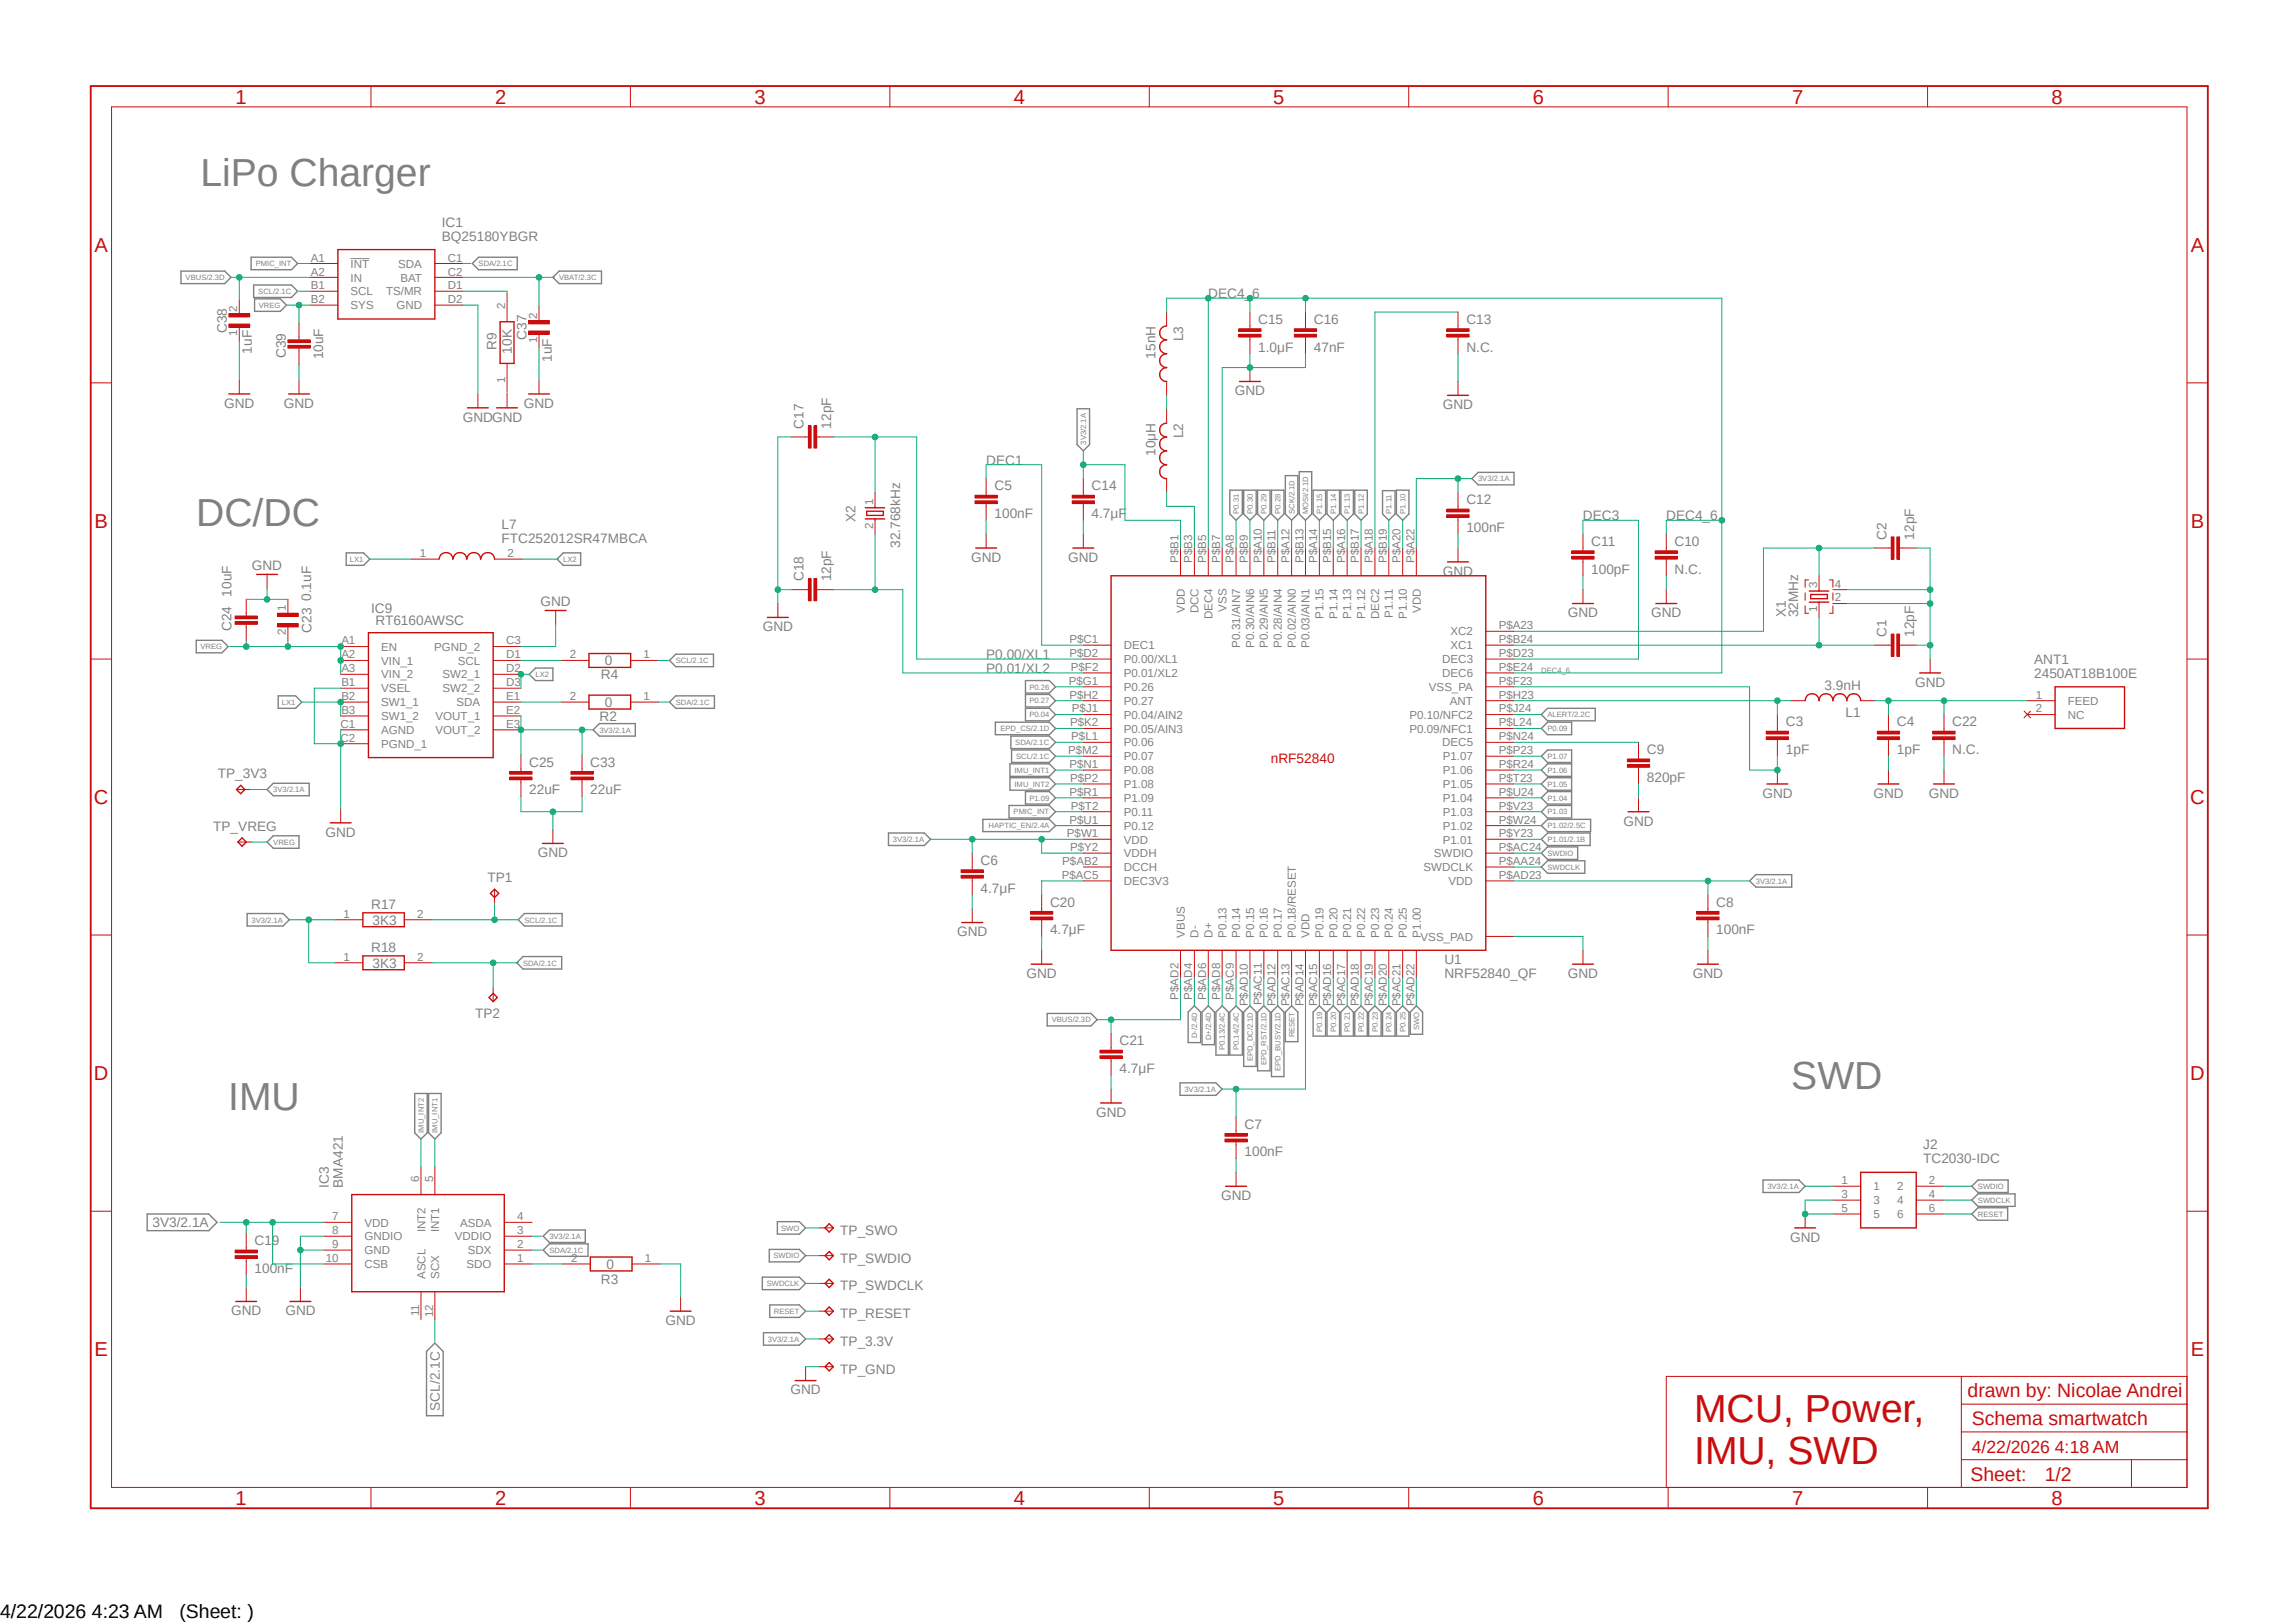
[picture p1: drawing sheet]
<svg xmlns="http://www.w3.org/2000/svg" width="420mm" height="297mm" viewBox="0 0 420 297" stroke-linecap="round" stroke-linejoin="round" font-family="sans-serif">
<defs><g id="words">
<g font-size="7.2" fill="#808080">
<text x="36.7" y="34">LiPo Charger</text>
<text x="35.9" y="96.2">DC/DC</text>
<text x="41.7" y="203.1">IMU</text>
<text x="327.7" y="199.3">SWD</text>
</g>
<g font-size="7.2" fill="#c90d0c">
<text x="309.9" y="260.3">MCU, Power,</text>
<text x="309.9" y="267.9">IMU, SWD</text>
</g>
<g font-size="3.7" fill="#c90d0c">
<text x="43.1" y="19">1</text>
<text x="90.6" y="19">2</text>
<text x="138" y="19">3</text>
<text x="185.5" y="19">4</text>
<text x="232.9" y="19">5</text>
<text x="280.4" y="19">6</text>
<text x="327.8" y="19">7</text>
<text x="375.3" y="19">8</text>
<text x="17.3" y="46.1">A</text>
<text x="400.7" y="46.1">A</text>
<text x="17.3" y="96.6">B</text>
<text x="400.7" y="96.6">B</text>
<text x="17.2" y="147.2">C</text>
<text x="400.6" y="147.2">C</text>
<text x="17.2" y="197.7">D</text>
<text x="400.6" y="197.7">D</text>
<text x="17.3" y="248.2">E</text>
<text x="400.7" y="248.2">E</text>
<text x="43.1" y="275.4">1</text>
<text x="90.6" y="275.4">2</text>
<text x="138" y="275.4">3</text>
<text x="185.5" y="275.4">4</text>
<text x="232.9" y="275.4">5</text>
<text x="280.4" y="275.4">6</text>
<text x="327.8" y="275.4">7</text>
<text x="375.3" y="275.4">8</text>
</g>
<g font-size="3.6" fill="#c90d0c">
<text x="359.9" y="255.7">drawn by: Nicolae Andrei</text>
<text x="360.7" y="260.8">Schema smartwatch</text>
<text x="360.4" y="271.1">Sheet:</text>
<text x="374" y="270.9">1/2</text>
</g>
<g font-size="3.6">
<text x="0" y="296">4/22/2026 4:23 AM</text>
<text x="32.8" y="296">(Sheet: )</text>
</g>
<text font-size="3.2" fill="#c90d0c" x="360.7" y="265.8">4/22/2026 4:18 AM</text>
<g font-size="2.5" fill="#808080">
<text x="80.8" y="41.5">IC1</text>
<text x="80.8" y="44">BQ25180YBGR</text>
<text x="221" y="54.6">DEC4_6</text>
<text x="230.2" y="59.3">C15</text>
<text x="240.3" y="59.3">C16</text>
<text x="268.2" y="59.3">C13</text>
<text x="41.5" y="60.9" transform="rotate(-90 41.5 60.9)">C38</text>
<text x="46.1" y="64.7" transform="rotate(-90 46.1 64.7)">1uF</text>
<text x="52.3" y="65.5" transform="rotate(-90 52.3 65.5)">C39</text>
<text x="59.1" y="65.7" transform="rotate(-90 59.1 65.7)">10uF</text>
<text x="90.8" y="64" transform="rotate(-90 90.8 64)">R9</text>
<text x="93.6" y="64.7" transform="rotate(-90 93.6 64.7)">10K</text>
<text x="96.3" y="62.2" transform="rotate(-90 96.3 62.2)">C37</text>
<text x="211.4" y="65.6" transform="rotate(-90 211.4 65.6)">15nH</text>
<text x="216.5" y="62.4" transform="rotate(-90 216.5 62.4)">L3</text>
<text x="230.2" y="64.3">1.0μF</text>
<text x="240.3" y="64.3">47nF</text>
<text x="268.2" y="64.3">N.C.</text>
<text x="100.9" y="66.3" transform="rotate(-90 100.9 66.3)">1uF</text>
<text x="41" y="74.6">GND</text>
<text x="51.9" y="74.6">GND</text>
<text x="84.7" y="77.2">GNDGND</text>
<text x="95.8" y="74.6">GND</text>
<text x="225.9" y="72.3">GND</text>
<text x="264" y="74.9">GND</text>
<text x="147" y="78.4" transform="rotate(-90 147 78.4)">C17</text>
<text x="152.1" y="78.4" transform="rotate(-90 152.1 78.4)">12pF</text>
<text x="211.4" y="83.4" transform="rotate(-90 211.4 83.4)">10μH</text>
<text x="216.5" y="80.2" transform="rotate(-90 216.5 80.2)">L2</text>
<text x="180.4" y="85">DEC1</text>
<text x="181.9" y="89.7">C5</text>
<text x="199.7" y="89.7">C14</text>
<text x="156.5" y="95.5" transform="rotate(-90 156.5 95.5)">X2</text>
<text x="181.9" y="94.8">100nF</text>
<text x="199.7" y="94.8">4.7μF</text>
<text x="268.2" y="92.3">C12</text>
<text x="289.6" y="95.2">DEC3</text>
<text x="304.8" y="95.2">DEC4_6</text>
<text x="91.7" y="99.4">FTC252012SR47MBCA</text>
<text x="91.7" y="96.9">L7</text>
<text x="164.6" y="100.3" transform="rotate(-90 164.6 100.3)">32.768kHz</text>
<text x="268.2" y="97.4">100nF</text>
<text x="291.1" y="99.9">C11</text>
<text x="306.3" y="99.9">C10</text>
<text x="345.1" y="98.8" transform="rotate(-90 345.1 98.8)">C2</text>
<text x="350.1" y="98.8" transform="rotate(-90 350.1 98.8)">12pF</text>
<text x="46.1" y="104.4">GND</text>
<text x="147" y="106.4" transform="rotate(-90 147 106.4)">C18</text>
<text x="152.1" y="106.4" transform="rotate(-90 152.1 106.4)">12pF</text>
<text x="177.6" y="102.8">GND</text>
<text x="195.4" y="102.8">GND</text>
<text x="264" y="105.4">GND</text>
<text x="291.1" y="105">100pF</text>
<text x="306.3" y="105">N.C.</text>
<text x="42.4" y="109.2" transform="rotate(-90 42.4 109.2)">10uF</text>
<text x="56.9" y="110" transform="rotate(-90 56.9 110)">0.1uF</text>
<text x="67.9" y="112.1">IC9</text>
<text x="98.8" y="111">GND</text>
<text x="286.8" y="113">GND</text>
<text x="302.1" y="113">GND</text>
<text x="326.6" y="113" transform="rotate(-90 326.6 113)">X1</text>
<text x="328.9" y="113" transform="rotate(-90 328.9 113)">32MHz</text>
<text x="42.4" y="115.5" transform="rotate(-90 42.4 115.5)">C24</text>
<text x="57" y="115.8" transform="rotate(-90 57 115.8)">C23</text>
<text x="68.7" y="114.4">RT6160AWSC</text>
<text x="139.5" y="115.5">GND</text>
<text x="345.1" y="116.5" transform="rotate(-90 345.1 116.5)">C1</text>
<text x="350.1" y="116.5" transform="rotate(-90 350.1 116.5)">12pF</text>
<text x="109.9" y="124.3">R4</text>
<text x="110.7" y="121.8">0</text>
<text x="180.4" y="123.1">P0.01/XL2</text>
<text x="180.4" y="120.6">P0.00/XL1</text>
<text x="350.3" y="125.7">GND</text>
<text x="372.1" y="124">2450AT18B100E</text>
<text x="372.1" y="121.5">ANT1</text>
<text x="109.6" y="131.9">R2</text>
<text x="110.7" y="129.4">0</text>
<text x="333.7" y="126.2">3.9nH</text>
<text x="337.6" y="131.3">L1</text>
<text x="326.6" y="132.9">C3</text>
<text x="347" y="132.9">C4</text>
<text x="357.1" y="132.9">C22</text>
<text x="39.8" y="142.5">TP_3V3</text>
<text x="96.8" y="140.3">C25</text>
<text x="108" y="140.3">C33</text>
<text x="301.2" y="143.1">820pF</text>
<text x="301.2" y="138">C9</text>
<text x="326.6" y="138">1pF</text>
<text x="347" y="138">1pF</text>
<text x="357.1" y="138">N.C.</text>
<text x="96.8" y="145.4">22uF</text>
<text x="108" y="145.4">22uF</text>
<text x="322.4" y="146">GND</text>
<text x="342.7" y="146">GND</text>
<text x="352.8" y="146">GND</text>
<text x="39" y="152.1">TP_VREG</text>
<text x="59.6" y="153.1">GND</text>
<text x="297" y="151.1">GND</text>
<text x="89.2" y="161.5">TP1</text>
<text x="98.4" y="156.9">GND</text>
<text x="179.4" y="158.3">C6</text>
<text x="67.9" y="166.4">R17</text>
<text x="179.4" y="163.4">4.7μF</text>
<text x="192.1" y="165.9">C20</text>
<text x="313.9" y="165.9">C8</text>
<text x="68.2" y="169.2">3K3</text>
<text x="175.1" y="171.4">GND</text>
<text x="192.1" y="171">4.7μF</text>
<text x="313.9" y="171">100nF</text>
<text x="67.9" y="174.3">R18</text>
<text x="68.2" y="177.1">3K3</text>
<text x="187.8" y="179">GND</text>
<text x="264.2" y="179">NRF52840_QF</text>
<text x="264.2" y="176.4">U1</text>
<text x="286.8" y="179">GND</text>
<text x="309.7" y="179">GND</text>
<text x="86.9" y="186.4">TP2</text>
<text x="204.8" y="191.3">C21</text>
<text x="204.8" y="196.4">4.7μF</text>
<text x="200.5" y="204.4">GND</text>
<text x="227.6" y="206.5">C7</text>
<text x="227.6" y="211.6">100nF</text>
<text x="351.8" y="212.9">TC2030-IDC</text>
<text x="351.8" y="210.4">J2</text>
<text x="60.2" y="217.3" transform="rotate(-90 60.2 217.3)">IC3</text>
<text x="62.7" y="217.3" transform="rotate(-90 62.7 217.3)">BMA421</text>
<text x="223.4" y="219.6">GND</text>
<text x="27.9" y="224.6">3V3/2.1A</text>
<text x="46.6" y="227.9">C19</text>
<text x="153.7" y="226">TP_SWO</text>
<text x="327.5" y="227.2">GND</text>
<text x="46.6" y="233">100nF</text>
<text x="110.9" y="232.2">0</text>
<text x="153.7" y="231.1">TP_SWDIO</text>
<text x="109.9" y="235">R3</text>
<text x="153.7" y="236.1">TP_SWDCLK</text>
<text x="42.3" y="240.7">GND</text>
<text x="52.2" y="240.7">GND</text>
<text x="121.8" y="242.5">GND</text>
<text x="153.7" y="241.2">TP_RESET</text>
<text x="153.7" y="246.3">TP_3.3V</text>
<text x="153.7" y="251.4">TP_GND</text>
<text x="144.6" y="255.2">GND</text>
<text x="80.4" y="258.2" transform="rotate(-90 80.4 258.2)">SCL/2.1C</text>
</g>
<text font-size="2.5" fill="#c90d0c" x="232.5" y="139.7">nRF52840</text>
<g font-size="2.1" fill="#808080">
<text x="56.9" y="47.9">A1</text>
<text x="81.9" y="47.9">C1</text>
<text x="56.9" y="50.4">A2</text>
<text x="56.9" y="53">B1</text>
<text x="64.1" y="49">INT</text>
<text x="64.1" y="51.5">IN</text>
<text x="72.9" y="49">SDA</text>
<text x="73.2" y="51.5">BAT</text>
<text x="81.9" y="50.4">C2</text>
<text x="81.9" y="53">D1</text>
<text x="43.4" y="57" transform="rotate(-90 43.4 57)">2</text>
<text x="56.9" y="55.5">B2</text>
<text x="64.1" y="54.1">SCL</text>
<text x="64.1" y="56.6">SYS</text>
<text x="70.6" y="54.1">TS/MR</text>
<text x="72.5" y="56.6">GND</text>
<text x="81.9" y="55.5">D2</text>
<text x="92.4" y="56.6" transform="rotate(-90 92.4 56.6)">2</text>
<text x="98.3" y="58.3" transform="rotate(-90 98.3 58.3)">2</text>
<text x="43.4" y="61.5" transform="rotate(-90 43.4 61.5)">1</text>
<text x="98.3" y="62.7" transform="rotate(-90 98.3 62.7)">1</text>
<text x="92.4" y="70" transform="rotate(-90 92.4 70)">1</text>
<text x="159.7" y="92.3" transform="rotate(-90 159.7 92.3)">1</text>
<text x="76.8" y="102">1</text>
<text x="92.8" y="102">2</text>
<text x="159.7" y="96.7" transform="rotate(-90 159.7 96.7)">2</text>
<text x="215.6" y="103" transform="rotate(-90 215.6 103)">P$B1</text>
<text x="218.1" y="103" transform="rotate(-90 218.1 103)">P$B3</text>
<text x="220.6" y="103" transform="rotate(-90 220.6 103)">P$B5</text>
<text x="223.2" y="103" transform="rotate(-90 223.2 103)">P$B7</text>
<text x="225.7" y="103" transform="rotate(-90 225.7 103)">P$A8</text>
<text x="228.3" y="103" transform="rotate(-90 228.3 103)">P$B9</text>
<text x="230.8" y="103" transform="rotate(-90 230.8 103)">P$A10</text>
<text x="233.3" y="103" transform="rotate(-90 233.3 103)">P$B11</text>
<text x="235.9" y="103" transform="rotate(-90 235.9 103)">P$A12</text>
<text x="238.4" y="103" transform="rotate(-90 238.4 103)">P$B13</text>
<text x="241" y="103" transform="rotate(-90 241 103)">P$A14</text>
<text x="243.5" y="103" transform="rotate(-90 243.5 103)">P$B15</text>
<text x="246" y="103" transform="rotate(-90 246 103)">P$A16</text>
<text x="248.6" y="103" transform="rotate(-90 248.6 103)">P$B17</text>
<text x="251.1" y="103" transform="rotate(-90 251.1 103)">P$A18</text>
<text x="253.7" y="103" transform="rotate(-90 253.7 103)">P$B19</text>
<text x="256.2" y="103" transform="rotate(-90 256.2 103)">P$A20</text>
<text x="258.7" y="103" transform="rotate(-90 258.7 103)">P$A22</text>
<text x="332.4" y="107.5" transform="rotate(-90 332.4 107.5)">3</text>
<text x="335.7" y="107.5">4</text>
<text x="52.3" y="111.8" transform="rotate(-90 52.3 111.8)">1</text>
<text x="216.7" y="112.2" transform="rotate(-90 216.7 112.2)">VDD</text>
<text x="219.2" y="112.3" transform="rotate(-90 219.2 112.3)">DCC</text>
<text x="221.8" y="113.3" transform="rotate(-90 221.8 113.3)">DEC4</text>
<text x="224.3" y="111.9" transform="rotate(-90 224.3 111.9)">VSS</text>
<text x="242.1" y="113.2" transform="rotate(-90 242.1 113.2)">P1.15</text>
<text x="244.6" y="113.2" transform="rotate(-90 244.6 113.2)">P1.14</text>
<text x="247.2" y="113.2" transform="rotate(-90 247.2 113.2)">P1.13</text>
<text x="249.7" y="113.2" transform="rotate(-90 249.7 113.2)">P1.12</text>
<text x="252.3" y="113.3" transform="rotate(-90 252.3 113.3)">DEC2</text>
<text x="254.8" y="113.1" transform="rotate(-90 254.8 113.1)">P1.11</text>
<text x="257.3" y="113.2" transform="rotate(-90 257.3 113.2)">P1.10</text>
<text x="259.9" y="112.2" transform="rotate(-90 259.9 112.2)">VDD</text>
<text x="332.4" y="112" transform="rotate(-90 332.4 112)">1</text>
<text x="335.7" y="110.1">2</text>
<text x="52.3" y="116.3" transform="rotate(-90 52.3 116.3)">2</text>
<text x="62.4" y="117.9">A1</text>
<text x="69.7" y="119.1">EN</text>
<text x="79.4" y="119.1">PGND_2</text>
<text x="92.6" y="117.9">C3</text>
<text x="195.6" y="117.7">P$C1</text>
<text x="205.6" y="118.8">DEC1</text>
<text x="226.9" y="118.5" transform="rotate(-90 226.9 118.5)">P0.31/AIN7</text>
<text x="229.4" y="118.5" transform="rotate(-90 229.4 118.5)">P0.30/AIN6</text>
<text x="231.9" y="118.5" transform="rotate(-90 231.9 118.5)">P0.29/AIN5</text>
<text x="234.5" y="118.5" transform="rotate(-90 234.5 118.5)">P0.28/AIN4</text>
<text x="237" y="118.5" transform="rotate(-90 237 118.5)">P0.02/AIN0</text>
<text x="239.6" y="118.5" transform="rotate(-90 239.6 118.5)">P0.03/AIN1</text>
<text x="265.3" y="118.8">XC1</text>
<text x="265.3" y="116.3">XC2</text>
<text x="274.1" y="117.7">P$B24</text>
<text x="274.1" y="115.1">P$A23</text>
<text x="62.4" y="120.5">A2</text>
<text x="62.4" y="123">A3</text>
<text x="62.4" y="125.6">B1</text>
<text x="69.7" y="121.6">VIN_1</text>
<text x="69.7" y="124.2">VIN_2</text>
<text x="80.9" y="124.2">SW2_1</text>
<text x="83.8" y="121.6">SCL</text>
<text x="92.6" y="120.5">D1</text>
<text x="92.6" y="123">D2</text>
<text x="92.6" y="125.6">D3</text>
<text x="104.2" y="120.5">2</text>
<text x="117.7" y="120.5">1</text>
<text x="195.5" y="125.3">P$G1</text>
<text x="195.6" y="120.2">P$D2</text>
<text x="195.9" y="122.8">P$F2</text>
<text x="205.6" y="121.4">P0.00/XL1</text>
<text x="205.6" y="123.9">P0.01/XL2</text>
<text x="263.8" y="123.9">DEC6</text>
<text x="263.8" y="121.4">DEC3</text>
<text x="274.1" y="125.3">P$F23</text>
<text x="274.1" y="122.8">P$E24</text>
<text x="274.1" y="120.2">P$D23</text>
<text x="62.4" y="128.1">B2</text>
<text x="62.4" y="130.6">B3</text>
<text x="69.7" y="126.7">VSEL</text>
<text x="69.7" y="129.2">SW1_1</text>
<text x="69.7" y="131.8">SW1_2</text>
<text x="79.7" y="131.8">VOUT_1</text>
<text x="80.9" y="126.7">SW2_2</text>
<text x="83.5" y="129.2">SDA</text>
<text x="92.6" y="128.1">E1</text>
<text x="92.6" y="130.6">E2</text>
<text x="104.2" y="128.1">2</text>
<text x="117.7" y="128.1">1</text>
<text x="195.6" y="127.8">P$H2</text>
<text x="196.1" y="130.4">P$J1</text>
<text x="205.6" y="126.4">P0.26</text>
<text x="205.6" y="129">P0.27</text>
<text x="205.6" y="131.5">P0.04/AIN2</text>
<text x="257.8" y="131.5">P0.10/NFC2</text>
<text x="261.4" y="126.4">VSS_PA</text>
<text x="265.2" y="129">ANT</text>
<text x="274.1" y="127.8">P$H23</text>
<text x="274.1" y="130.4">P$J24</text>
<text x="372.4" y="127.8">1</text>
<text x="372.4" y="130.4">2</text>
<text x="378.2" y="129">FEED</text>
<text x="378.2" y="131.5">NC</text>
<text x="62.3" y="133.2">C1</text>
<text x="62.3" y="135.7">C2</text>
<text x="69.7" y="134.3">AGND</text>
<text x="69.7" y="136.9">PGND_1</text>
<text x="79.7" y="134.3">VOUT_2</text>
<text x="92.6" y="133.2">E3</text>
<text x="195.7" y="132.9">P$K2</text>
<text x="196" y="135.5">P$L1</text>
<text x="205.6" y="134.1">P0.05/AIN3</text>
<text x="205.6" y="136.6">P0.06</text>
<text x="257.8" y="134.1">P0.09/NFC1</text>
<text x="263.8" y="136.6">DEC5</text>
<text x="274.1" y="135.5">P$N24</text>
<text x="274.1" y="132.9">P$L24</text>
<text x="195.4" y="138">P$M2</text>
<text x="195.6" y="140.5">P$N1</text>
<text x="195.7" y="143.1">P$P2</text>
<text x="205.6" y="139.2">P0.07</text>
<text x="205.6" y="141.7">P0.08</text>
<text x="263.9" y="141.7">P1.06</text>
<text x="263.9" y="139.2">P1.07</text>
<text x="274.1" y="143.1">P$T23</text>
<text x="274.1" y="140.5">P$R24</text>
<text x="274.1" y="138">P$P23</text>
<text x="195.6" y="145.6">P$R1</text>
<text x="195.9" y="148.2">P$T2</text>
<text x="205.6" y="144.2">P1.08</text>
<text x="205.6" y="146.8">P1.09</text>
<text x="205.6" y="149.3">P0.11</text>
<text x="263.9" y="149.3">P1.03</text>
<text x="263.9" y="146.8">P1.04</text>
<text x="263.9" y="144.2">P1.05</text>
<text x="274.1" y="148.2">P$V23</text>
<text x="274.1" y="145.6">P$U24</text>
<text x="195.2" y="153.2">P$W1</text>
<text x="195.6" y="150.7">P$U1</text>
<text x="195.7" y="155.8">P$Y2</text>
<text x="205.6" y="154.4">VDD</text>
<text x="205.6" y="151.8">P0.12</text>
<text x="263.9" y="154.4">P1.01</text>
<text x="263.9" y="151.8">P1.02</text>
<text x="274.1" y="155.8">P$AC24</text>
<text x="274.1" y="153.2">P$Y23</text>
<text x="274.1" y="150.7">P$W24</text>
<text x="194.2" y="160.9">P$AC5</text>
<text x="194.3" y="158.3">P$AB2</text>
<text x="205.6" y="156.9">VDDH</text>
<text x="205.6" y="159.4">DCCH</text>
<text x="205.6" y="162">DEC3V3</text>
<text x="260.4" y="159.4">SWDCLK</text>
<text x="262.3" y="156.9">SWDIO</text>
<text x="265" y="162">VDD</text>
<text x="274.1" y="158.3">P$AA24</text>
<text x="274.1" y="160.9">P$AD23</text>
<text x="62.8" y="168">1</text>
<text x="76.3" y="168">2</text>
<text x="216.7" y="171.6" transform="rotate(-90 216.7 171.6)">VBUS</text>
<text x="219.2" y="171.6" transform="rotate(-90 219.2 171.6)">D-</text>
<text x="221.8" y="171.6" transform="rotate(-90 221.8 171.6)">D+</text>
<text x="224.3" y="171.6" transform="rotate(-90 224.3 171.6)">P0.13</text>
<text x="226.9" y="171.6" transform="rotate(-90 226.9 171.6)">P0.14</text>
<text x="229.4" y="171.6" transform="rotate(-90 229.4 171.6)">P0.15</text>
<text x="231.9" y="171.6" transform="rotate(-90 231.9 171.6)">P0.16</text>
<text x="234.5" y="171.6" transform="rotate(-90 234.5 171.6)">P0.17</text>
<text x="237" y="171.6" transform="rotate(-90 237 171.6)">P0.18/RESET</text>
<text x="239.6" y="171.6" transform="rotate(-90 239.6 171.6)">VDD</text>
<text x="242.1" y="171.6" transform="rotate(-90 242.1 171.6)">P0.19</text>
<text x="244.6" y="171.6" transform="rotate(-90 244.6 171.6)">P0.20</text>
<text x="247.2" y="171.6" transform="rotate(-90 247.2 171.6)">P0.21</text>
<text x="249.7" y="171.6" transform="rotate(-90 249.7 171.6)">P0.22</text>
<text x="252.3" y="171.6" transform="rotate(-90 252.3 171.6)">P0.23</text>
<text x="254.8" y="171.6" transform="rotate(-90 254.8 171.6)">P0.24</text>
<text x="257.3" y="171.6" transform="rotate(-90 257.3 171.6)">P0.25</text>
<text x="259.8" y="172.1">VSS_PAD</text>
<text x="259.9" y="171.6" transform="rotate(-90 259.9 171.6)">P1.00</text>
<text x="62.8" y="175.9">1</text>
<text x="76.3" y="175.9">2</text>
<text x="215.6" y="183" transform="rotate(-90 215.6 183)">P$AD2</text>
<text x="218.1" y="183" transform="rotate(-90 218.1 183)">P$AD4</text>
<text x="220.6" y="183" transform="rotate(-90 220.6 183)">P$AD6</text>
<text x="223.2" y="183" transform="rotate(-90 223.2 183)">P$AD8</text>
<text x="225.7" y="183" transform="rotate(-90 225.7 183)">P$AC9</text>
<text x="228.3" y="184.1" transform="rotate(-90 228.3 184.1)">P$AD10</text>
<text x="230.8" y="184" transform="rotate(-90 230.8 184)">P$AC11</text>
<text x="233.3" y="184.1" transform="rotate(-90 233.3 184.1)">P$AD12</text>
<text x="235.9" y="184.1" transform="rotate(-90 235.9 184.1)">P$AC13</text>
<text x="238.4" y="184.1" transform="rotate(-90 238.4 184.1)">P$AD14</text>
<text x="241" y="184.1" transform="rotate(-90 241 184.1)">P$AC15</text>
<text x="243.5" y="184.1" transform="rotate(-90 243.5 184.1)">P$AD16</text>
<text x="246" y="184.1" transform="rotate(-90 246 184.1)">P$AC17</text>
<text x="248.6" y="184.1" transform="rotate(-90 248.6 184.1)">P$AD18</text>
<text x="251.1" y="184.1" transform="rotate(-90 251.1 184.1)">P$AC19</text>
<text x="253.7" y="184.1" transform="rotate(-90 253.7 184.1)">P$AD20</text>
<text x="256.2" y="184.1" transform="rotate(-90 256.2 184.1)">P$AC21</text>
<text x="258.7" y="184.1" transform="rotate(-90 258.7 184.1)">P$AD22</text>
<text x="76.7" y="216.3" transform="rotate(-90 76.7 216.3)">6</text>
<text x="79.2" y="216.3" transform="rotate(-90 79.2 216.3)">5</text>
<text x="336.8" y="216.7">1</text>
<text x="336.8" y="219.3">3</text>
<text x="336.8" y="221.8">5</text>
<text x="342.7" y="217.8">1</text>
<text x="342.7" y="220.4">3</text>
<text x="347" y="217.8">2</text>
<text x="347" y="220.4">4</text>
<text x="352.8" y="216.7">2</text>
<text x="352.8" y="219.3">4</text>
<text x="352.8" y="221.8">6</text>
<text x="60.8" y="223.4">7</text>
<text x="60.8" y="225.9">8</text>
<text x="66.7" y="224.5">VDD</text>
<text x="66.7" y="227">GNDIO</text>
<text x="77.8" y="225.5" transform="rotate(-90 77.8 225.5)">INT2</text>
<text x="80.3" y="225.5" transform="rotate(-90 80.3 225.5)">INT1</text>
<text x="83.2" y="227">VDDIO</text>
<text x="84.2" y="224.5">ASDA</text>
<text x="94.6" y="225.9">3</text>
<text x="94.6" y="223.4">4</text>
<text x="342.7" y="222.9">5</text>
<text x="347" y="222.9">6</text>
<text x="59.6" y="230.9">10</text>
<text x="60.8" y="228.4">9</text>
<text x="66.7" y="229.5">GND</text>
<text x="66.7" y="232.1">CSB</text>
<text x="85.3" y="232.1">SDO</text>
<text x="85.6" y="229.5">SDX</text>
<text x="94.6" y="230.9">1</text>
<text x="94.6" y="228.4">2</text>
<text x="104.5" y="230.9">2</text>
<text x="117.9" y="230.9">1</text>
<text x="77.8" y="234.1" transform="rotate(-90 77.8 234.1)">ASCL</text>
<text x="80.3" y="234.1" transform="rotate(-90 80.3 234.1)">SCX</text>
<text x="76.7" y="240.9" transform="rotate(-90 76.7 240.9)">11</text>
<text x="79.2" y="241.1" transform="rotate(-90 79.2 241.1)">12</text>
</g>
<g font-size="1.4" fill="#808080">
<text x="34" y="51.3">VBUS/2.3D</text>
<text x="46.8" y="48.7">PMIC_INT</text>
<text x="47.2" y="53.8">SCL/2.1C</text>
<text x="87.5" y="48.7">SDA/2.1C</text>
<text x="102.3" y="51.3">VBAT/2.3C</text>
<text x="47.3" y="56.3">VREG</text>
<text x="198.7" y="81.4" transform="rotate(-90 198.7 81.4)">3V3/2.1A</text>
<text x="270.4" y="88.1">3V3/2.1A</text>
<text x="226.6" y="94.1" transform="rotate(-90 226.6 94.1)">P0.31</text>
<text x="229.1" y="94.1" transform="rotate(-90 229.1 94.1)">P0.30</text>
<text x="231.7" y="94.1" transform="rotate(-90 231.7 94.1)">P0.29</text>
<text x="234.2" y="94.1" transform="rotate(-90 234.2 94.1)">P0.28</text>
<text x="236.8" y="94.1" transform="rotate(-90 236.8 94.1)">SCK/2.1D</text>
<text x="239.3" y="94.1" transform="rotate(-90 239.3 94.1)">MOSI/2.1D</text>
<text x="241.8" y="94.1" transform="rotate(-90 241.8 94.1)">P1.15</text>
<text x="244.4" y="94.1" transform="rotate(-90 244.4 94.1)">P1.14</text>
<text x="246.9" y="94.1" transform="rotate(-90 246.9 94.1)">P1.13</text>
<text x="249.5" y="94.1" transform="rotate(-90 249.5 94.1)">P1.12</text>
<text x="254.5" y="94.1" transform="rotate(-90 254.5 94.1)">P1.11</text>
<text x="257.1" y="94.1" transform="rotate(-90 257.1 94.1)">P1.10</text>
<text x="64" y="102.8">LX1</text>
<text x="103" y="102.8">LX2</text>
<text x="36.7" y="118.8">VREG</text>
<text x="98" y="123.9">LX2</text>
<text x="123.6" y="121.4">SCL/2.1C</text>
<text x="281.9" y="123.1">DEC4_6</text>
<text x="51.6" y="129">LX1</text>
<text x="123.6" y="129">SDA/2.1C</text>
<text x="188.3" y="126.2">P0.26</text>
<text x="188.3" y="128.7">P0.27</text>
<text x="188.3" y="131.3">P0.04</text>
<text x="283.1" y="131.3">ALERT/2.2C</text>
<text x="109.6" y="134.1">3V3/2.1A</text>
<text x="183" y="133.8">EPD_CS/2.1D</text>
<text x="185.7" y="136.4">SDA/2.1C</text>
<text x="283.1" y="133.8">P0.09</text>
<text x="185.6" y="144">IMU_INT2</text>
<text x="185.6" y="141.4">IMU_INT1</text>
<text x="185.9" y="138.9">SCL/2.1C</text>
<text x="283.1" y="138.9">P1.07</text>
<text x="283.1" y="141.4">P1.06</text>
<text x="283.1" y="144">P1.05</text>
<text x="50" y="145">3V3/2.1A</text>
<text x="185.4" y="149.1">PMIC_INT</text>
<text x="188.3" y="146.5">P1.09</text>
<text x="283.1" y="146.5">P1.04</text>
<text x="283.1" y="149.1">P1.03</text>
<text x="50" y="154.6">VREG</text>
<text x="163.3" y="154.1">3V3/2.1A</text>
<text x="180.8" y="151.6">HAPTIC_EN/2.4A</text>
<text x="283.1" y="151.6">P1.02/2.5C</text>
<text x="283.1" y="154.1">P1.01/2.1B</text>
<text x="283.1" y="156.6">SWDIO</text>
<text x="283.1" y="159.2">SWDCLK</text>
<text x="321.2" y="161.7">3V3/2.1A</text>
<text x="46" y="168.8">3V3/2.1A</text>
<text x="95.9" y="168.8">SCL/2.1C</text>
<text x="95.7" y="176.7">SDA/2.1C</text>
<text x="192.4" y="187.1">VBUS/2.3D</text>
<text x="219" y="190" transform="rotate(-90 219 190)">D-/2.4D</text>
<text x="221.5" y="190.4" transform="rotate(-90 221.5 190.4)">D+/2.4D</text>
<text x="236.8" y="189.9" transform="rotate(-90 236.8 189.9)">RESET</text>
<text x="241.8" y="188.8" transform="rotate(-90 241.8 188.8)">P0.19</text>
<text x="244.4" y="188.8" transform="rotate(-90 244.4 188.8)">P0.20</text>
<text x="246.9" y="188.8" transform="rotate(-90 246.9 188.8)">P0.21</text>
<text x="249.5" y="188.8" transform="rotate(-90 249.5 188.8)">P0.22</text>
<text x="252" y="188.8" transform="rotate(-90 252 188.8)">P0.23</text>
<text x="254.5" y="188.8" transform="rotate(-90 254.5 188.8)">P0.24</text>
<text x="257.1" y="188.8" transform="rotate(-90 257.1 188.8)">P0.25</text>
<text x="259.6" y="188.5" transform="rotate(-90 259.6 188.5)">SWO</text>
<text x="224.1" y="192.2" transform="rotate(-90 224.1 192.2)">P0.13/2.4C</text>
<text x="226.6" y="192.2" transform="rotate(-90 226.6 192.2)">P0.14/2.4C</text>
<text x="229.1" y="194.2" transform="rotate(-90 229.1 194.2)">EPD_DC/2.1D</text>
<text x="231.7" y="195" transform="rotate(-90 231.7 195)">EPD_RST/2.1D</text>
<text x="234.2" y="196" transform="rotate(-90 234.2 196)">EPD_BUSY/2.1D</text>
<text x="216.7" y="199.8">3V3/2.1A</text>
<text x="77.6" y="207.3" transform="rotate(-90 77.6 207.3)">IMU_INT2</text>
<text x="80.1" y="207.3" transform="rotate(-90 80.1 207.3)">IMU_INT1</text>
<text x="323.3" y="217.6">3V3/2.1A</text>
<text x="361.8" y="217.6">SWDIO</text>
<text x="361.8" y="220.1">SWDCLK</text>
<text x="100.5" y="226.7">3V3/2.1A</text>
<text x="142.9" y="225.2">SWO</text>
<text x="361.8" y="222.7">RESET</text>
<text x="100.5" y="229.3">SDA/2.1C</text>
<text x="141.5" y="230.3">SWDIO</text>
<text x="140.2" y="235.4">SWDCLK</text>
<text x="140.5" y="245.5">3V3/2.1A</text>
<text x="141.6" y="240.4">RESET</text>
</g>
</g></defs>
<path d="M16 15.4l388.2 261.2M404.2 15.4l-388.2 261.2" fill="none" stroke="#fff" stroke-width=".18"/>
<path d="M64.1 47.3h3.5" fill="none" stroke="#808080" stroke-width=".18"/>
<g fill="none" stroke="#808080" stroke-width=".25">
<path d="M33.1 49.6h8l1.1 1.2-1.1 1.1h-8zM45.9 47.1h7.4l1.1 1.1-1.1 1.2h-7.4zM46.4 52.2h6.9l1.1 1.1-1.1 1.1h-6.9zM46.6 54.7h4.7l1.1 1.1-1.1 1.2h-4.7zM86.4 48.2l1.1-1.1h7.1v2.3h-7.1zM101.1 50.8l1.2-1.2h7.7v2.3h-7.7zM197 74.8h2.3v6.6l-1.1 1.1-1.2-1.1zM225 89.7h2.2v4.4l-1.1 1.1-1.1-1.1zM227.5 89.7h2.3v4.4l-1.2 1.1-1.1-1.1zM230 89.7h2.3v4.4l-1.1 1.1-1.2-1.1zM232.6 89.7h2.3v4.4l-1.2 1.1-1.1-1.1zM235.1 87h2.3v7.1l-1.1 1.1-1.2-1.1z"/>
<path d="M237.7 86.3h2.2v7.8l-1.1 1.1-1.1-1.1zM240.2 89.7h2.3v4.4l-1.2 1.1-1.1-1.1zM242.7 89.7h2.3v4.4l-1.1 1.1-1.2-1.1zM245.3 89.7h2.3v4.4l-1.2 1.1-1.1-1.1zM247.8 89.7h2.3v4.4l-1.1 1.1-1.2-1.1zM252.9 89.8h2.3v4.3l-1.2 1.1-1.1-1.1zM255.4 89.7h2.3v4.4l-1.1 1.1-1.2-1.1zM269.2 87.6l1.2-1.2h6.5v2.3h-6.5zM35.9 117.2h4.7l1.1 1.1-1.1 1.2h-4.7zM63.3 101.2h3.2l1.1 1.1-1.1 1.2h-3.2zM101.9 102.3l1.1-1.1h3.2v2.3h-3.2zM50.9 127.3h3.2l1.1 1.2-1.1 1.1h-3.2z"/>
<path d="M98 122.3h3.1v2.2h-3.1l-1.2-1.1zM108.5 133.6l1.1-1.2h6.6v2.3h-6.6zM122.5 120.9l1.1-1.2h6.9v2.3h-6.9zM123.6 127.3h7.1v2.3h-7.1l-1.1-1.1zM182.1 132.2h9.8l1.2 1.1-1.2 1.2h-9.8zM184.7 139.8h7.2l1.2 1.1-1.2 1.2h-7.2zM184.9 134.7h7l1.2 1.1-1.2 1.2h-7zM185 137.2h6.9l1.2 1.2-1.2 1.1h-6.9zM187.6 129.6h4.3l1.2 1.2-1.2 1.1h-4.3zM187.6 124.5h4.3l1.2 1.2-1.2 1.1h-4.3zM187.6 127.1h4.3l1.2 1.1-1.2 1.2h-4.3zM281.9 130.8l1.2-1.2h8.7v2.3h-8.7z"/>
<path d="M281.9 133.3l1.2-1.1h4.4v2.3h-4.4zM281.9 138.4l1.2-1.2h4.4v2.3h-4.4zM48.9 154.1l1.1-1.1h4.7v2.2h-4.7zM48.9 144.5l1.1-1.2h6.6v2.3h-6.6zM162.5 152.4h6.6l1.1 1.2-1.1 1.1h-6.6zM179.8 149.9h12.1l1.2 1.2-1.2 1.1h-12.1zM184.6 147.4h7.3l1.2 1.1-1.2 1.2h-7.3zM184.7 142.3h7.2l1.2 1.2-1.2 1.1h-7.2zM187.6 144.9h4.3l1.2 1.1-1.2 1.2h-4.3zM281.9 148.5l1.2-1.1h4.4v2.3h-4.4zM281.9 143.5l1.2-1.2h4.4v2.3h-4.4zM281.9 140.9l1.2-1.1h4.4v2.3h-4.4z"/>
<path d="M281.9 156.1l1.2-1.1h5.5v2.3h-5.5zM281.9 158.7l1.2-1.2h6.8v2.3h-6.8zM281.9 146l1.2-1.1h4.4v2.3h-4.4zM281.9 151.1l1.2-1.2h7.9v2.3h-7.9zM281.9 153.6l1.2-1.2h7.8v2.3h-7.8zM45.2 167.2h6.6l1.1 1.1-1.1 1.2h-6.6zM94.5 176.2l1.2-1.2h7v2.3h-7zM94.8 168.3l1.1-1.1h6.9v2.3h-6.9zM320 161.2l1.2-1.1h6.5v2.2h-6.5zM191.6 185.5h8l1.1 1.1-1.1 1.1h-8zM215.9 198.2h6.5l1.2 1.1-1.2 1.1h-6.5zM217.3 185.2l1.2-1.1 1.1 1.1v5.6h-2.3z"/>
<path d="M221 184.1l1.2 1.1v6h-2.3v-6zM222.4 185.2l1.2-1.1 1.1 1.1v7.9h-2.3zM225 185.2l1.1-1.1 1.1 1.1v7.9h-2.2zM228.6 184.1l1.2 1.1v10h-2.3v-10zM230 185.2l1.2-1.1 1.1 1.1v10.8h-2.3zM232.6 185.2l1.1-1.1 1.2 1.1v11.8h-2.3zM236.3 184.1l1.1 1.1v5.4h-2.3v-5.4zM241.3 184.1l1.2 1.1v4.4h-2.3v-4.4zM243.9 184.1l1.1 1.1v4.4h-2.3v-4.4zM246.4 184.1l1.2 1.1v4.4h-2.3v-4.4zM247.8 185.2l1.2-1.1 1.1 1.1v4.4h-2.3zM250.4 185.2l1.1-1.1 1.1 1.1v4.4h-2.2z"/>
<path d="M254 184.1l1.2 1.1v4.4h-2.3v-4.4zM255.4 185.2l1.2-1.1 1.1 1.1v4.4h-2.3zM259.1 184.1l1.1 1.1v4.1h-2.2v-4.1zM75.9 200.1h2.2v7.2l-1.1 1.1-1.1-1.1zM78.4 200.1h2.3v7.2l-1.2 1.1-1.1-1.1zM322.5 215.9h6.6l1.1 1.2-1.1 1.1h-6.6zM360.7 217.1l1.1-1.2h5.5v2.3h-5.5zM360.7 219.6l1.1-1.1h6.8v2.3h-6.8zM26.9 222.2h11.3l1.5 1.5-1.5 1.5h-11.3zM99.4 228.8l1.1-1.2h7.1v2.3h-7.1zM100.5 225.1h6.6v2.3h-6.6l-1.1-1.2zM139.4 233.7h6.8l1.2 1.2-1.2 1.1h-6.8z"/>
<path d="M140.7 228.6h5.5l1.2 1.2-1.2 1.1h-5.5zM140.8 238.8h5.4l1.2 1.1-1.2 1.2h-5.4zM142.2 223.6h4l1.2 1.1-1.2 1.1h-4zM360.7 222.2l1.1-1.2h5.4v2.3h-5.4zM78 247.3l1.5-1.5 1.6 1.5v11.8h-3.1zM139.7 243.9h6.5l1.2 1.1-1.2 1.2h-6.5z"/>
</g>
<path d="M61.8 45.7h17.7v12.7h-17.7zM41.9 72.1h3.8" fill="none" stroke="#c90d0c" stroke-width=".25"/>
<g fill="none" stroke="#c90d0c" stroke-width=".18">
<path d="M20.4 19.6h379.6v252.6h-379.6zM67.9 15.7v3.9M115.3 15.7v3.9M162.8 15.7v3.9M210.2 15.7v3.9M257.7 15.7v3.9M305.1 15.7v3.9M352.6 15.7v3.9M56.7 48.2h5.1M56.7 50.8h5.1M56.7 53.3h5.1M56.7 55.8h5.1"/>
<path d="M79.5 48.2h5.1M79.5 50.8h5.1M79.5 53.3h5.1M79.5 55.8h5.1M16.6 70.1h3.8M43.8 69.6v2.5M54.7 61.7v.5M54.7 63.7v.5M400 70.1h3.9M16.6 120.6h3.8M400 120.6h3.9M16.6 171.1h3.8"/>
<path d="M400 171.1h3.9M16.6 221.7h3.8M400 221.7h3.9M358.8 251.9v20.3M358.8 257h41.2M400 251.9h-95.2v20.3M67.9 272.2v3.8M115.3 272.2v3.8M162.8 272.2v3.8M210.2 272.2v3.8M257.7 272.2v3.8M305.1 272.2v3.8"/>
<path d="M352.6 272.2v3.8M358.8 267.1h41.2M358.8 262h41.2M389.9 267.1v5.1"/>
</g>
<path d="M16.6 15.7h387.3v260.3h-387.3z" fill="none" stroke="#c90d0c" stroke-width=".34"/>
<path d="M52.7 63.2h4v.5h-4z" fill-rule="evenodd" fill="#c90d0c"/>
<path d="M52.7 63.2h4v.5h-4z" fill="none" stroke="#c90d0c" stroke-width=".18"/>
<path d="M52.7 62.2h4v.5h-4z" fill-rule="evenodd" fill="#c90d0c"/>
<path d="M54.7 59.1v2.6M52.7 62.2h4v.5h-4zM54.7 64.2v2.6" fill="none" stroke="#c90d0c" stroke-width=".18"/>
<path d="M41.9 59.3h3.8v.6h-3.8z" fill-rule="evenodd" fill="#c90d0c"/>
<path d="M41.9 59.3h3.8v.6h-3.8z" fill="none" stroke="#c90d0c" stroke-width=".18"/>
<path d="M41.9 57.4h3.8v.6h-3.8z" fill-rule="evenodd" fill="#c90d0c"/>
<path d="M41.9 57.4h3.8v.6h-3.8zM43.8 54.8v2.6M43.8 59.9v2.5M92.8 53.8v5.1M54.7 69.6v2.5M87.4 72.1v2.5M92.8 66.5v5.1M92.8 72.1v2.5M98.6 69.6v2.5" fill="none" stroke="#c90d0c" stroke-width=".18"/>
<path d="M91.5 58.9h2.5v7.6h-2.5zM52.8 72.1h3.8M85.5 74.6h3.8M90.8 74.6h3.9M96.7 72.1h3.8" fill="none" stroke="#c90d0c" stroke-width=".25"/>
<path d="M96.7 60.6h3.8v.6h-3.8z" fill-rule="evenodd" fill="#c90d0c"/>
<path d="M96.7 60.6h3.8v.6h-3.8z" fill="none" stroke="#c90d0c" stroke-width=".18"/>
<path d="M96.7 58.7h3.8v.6h-3.8z" fill-rule="evenodd" fill="#c90d0c"/>
<g fill="none" stroke="#c90d0c" stroke-width=".18">
<path d="M96.7 58.7h3.8v.6h-3.8zM98.6 56.1v2.5M98.6 61.2v2.5M45 112.2v.5M45 114.3v.5M48.9 105.1v2.6M62.3 118.3h5.1M75.2 102.3h5.1M90.2 118.3h5.1M90.5 102.3h5M62.3 120.9h5.1M62.3 123.4h5.1"/>
<path d="M62.3 125.9h5.1M62.3 128.5h5.1M62.3 131h5.1M62.3 133.6h5.1M62.3 136.1h5.1M90.2 120.9h5.1M90.2 123.4h5.1M90.2 125.9h5.1M90.2 128.5h5.1M90.2 131h5.1M90.2 133.6h5.1"/>
</g>
<path d="M46.9 105.1h3.9M67.4 115.8h22.8v22.8h-22.8zM80.3 102.3a1.27 1.27 0 0 1 1.3-1.2 1.27 1.27 0 0 1 1.2 1.2 1.27 1.27 0 0 1 1.3-1.2 1.27 1.27 0 0 1 1.3 1.2 1.27 1.27 0 0 1 1.3-1.2 1.27 1.27 0 0 1 1.2 1.2 1.27 1.27 0 0 1 1.3-1.2 1.27 1.27 0 0 1 1.3 1.2" fill="none" stroke="#c90d0c" stroke-width=".25"/>
<path d="M43 113.7h4.1v.6h-4.1z" fill-rule="evenodd" fill="#c90d0c"/>
<path d="M43 113.7h4.1v.6h-4.1z" fill="none" stroke="#c90d0c" stroke-width=".18"/>
<path d="M43 112.7h4.1v.5h-4.1z" fill-rule="evenodd" fill="#c90d0c"/>
<path d="M43 112.7h4.1v.5h-4.1zM45 109.7v2.5M45 114.8v2.5" fill="none" stroke="#c90d0c" stroke-width=".18"/>
<path d="M50.8 112.2h3.8v.6h-3.8z" fill-rule="evenodd" fill="#c90d0c"/>
<path d="M50.8 112.2h3.8v.6h-3.8z" fill="none" stroke="#c90d0c" stroke-width=".18"/>
<path d="M50.8 114.1h3.8v.6h-3.8z" fill-rule="evenodd" fill="#c90d0c"/>
<g fill="none" stroke="#c90d0c" stroke-width=".18">
<path d="M50.8 114.1h3.8v.6h-3.8zM52.7 109.7v2.5M52.7 114.8v2.5M101.6 111.7v2.6M102.7 120.9h5M102.7 128.5h5M115.4 120.9h5M115.4 128.5h5M43.3 144.5h2.5M43.5 154.1h2.6M62.3 148v2.6M95.3 140.7v.5"/>
<path d="M95.3 142.7v.5M101.1 151.8v2.5"/>
</g>
<path d="M99.7 111.7h3.8M107.7 119.6h7.7v2.5h-7.7zM107.7 127.2h7.7v2.6h-7.7zM44 143.7l.8 .8-.8 .7-.7-.7zM44.3 153.3l.7 .8-.7 .8-.8-.8zM60.4 150.6h3.8M99.2 154.3h3.8" fill="none" stroke="#c90d0c" stroke-width=".25"/>
<path d="M93.3 142.2h4v.5h-4z" fill-rule="evenodd" fill="#c90d0c"/>
<path d="M93.3 142.2h4v.5h-4z" fill="none" stroke="#c90d0c" stroke-width=".18"/>
<path d="M93.3 141.2h4v.5h-4z" fill-rule="evenodd" fill="#c90d0c"/>
<path d="M95.3 138.1v2.6M93.3 141.2h4v.5h-4zM95.3 143.2v2.6M106.5 140.7v.5M106.5 142.7v.5" fill="none" stroke="#c90d0c" stroke-width=".18"/>
<path d="M104.4 142.2h4.1v.5h-4.1z" fill-rule="evenodd" fill="#c90d0c"/>
<path d="M104.4 142.2h4.1v.5h-4.1z" fill="none" stroke="#c90d0c" stroke-width=".18"/>
<path d="M104.4 141.2h4.1v.5h-4.1z" fill-rule="evenodd" fill="#c90d0c"/>
<g fill="none" stroke="#c90d0c" stroke-width=".18">
<path d="M213.4 57.1v2.5M213.4 69.8v2.5M213.4 74.9v2.5M180.4 97.7v2.6M198.2 97.7v2.6M213.4 87.6v2.5M198.2 118.1h5M215.9 100.3v5.1M218.5 100.3v5.1M221 100.3v5.1M223.6 100.3v5.1M226.1 100.3v5.1"/>
<path d="M228.6 100.3v5.1M231.2 100.3v5.1M233.7 100.3v5.1M236.3 100.3v5.1M238.8 100.3v5.1M241.3 100.3v5.1M243.9 100.3v5.1M246.4 100.3v5.1M249 100.3v5.1M251.5 100.3v5.1M254 100.3v5.1M256.6 100.3v5.1"/>
<path d="M259.1 100.3v5.1M271.8 118.1h5.1M271.8 115.5h5.1M106.5 138.1v2.6M198.2 120.6h5M198.2 123.1h5M198.2 125.7h5M198.2 128.2h5M198.2 130.8h5M198.2 133.3h5M198.2 135.8h5M198.2 138.4h5"/>
<path d="M271.8 120.6h5.1M271.8 123.1h5.1M271.8 125.7h5.1M271.8 128.2h5.1M271.8 130.8h5.1M271.8 133.3h5.1M271.8 135.8h5.1M271.8 138.4h5.1M104.4 141.2h4.1v.5h-4.1zM106.5 143.2v2.6M198.2 140.9h5M198.2 143.5h5"/>
<path d="M198.2 146h5M198.2 153.6h5M198.2 148.5h5M198.2 151.1h5M198.2 158.7h5M198.2 156.1h5M271.8 140.9h5.1M271.8 143.5h5.1M271.8 146h5.1M271.8 153.6h5.1M271.8 148.5h5.1M271.8 151.1h5.1"/>
<path d="M271.8 158.7h5.1M271.8 156.1h5.1M61.3 168.3h5.1M61.3 176.2h5.1M74 168.3h5M74 176.2h5M90.5 162.7v2.6M198.2 161.2h5M215.9 173.9v5.1M218.5 173.9v5.1M221 173.9v5.1M223.6 173.9v5.1"/>
<path d="M226.1 173.9v5.1M228.6 173.9v5.1M231.2 173.9v5.1M233.7 173.9v5.1M236.3 173.9v5.1M238.8 173.9v5.1M241.3 173.9v5.1M243.9 173.9v5.1M246.4 173.9v5.1M249 173.9v5.1M251.5 173.9v5.1M254 173.9v5.1"/>
<path d="M256.6 173.9v5.1M259.1 173.9v5.1M271.8 161.2h5.1M271.8 171.4h5.1M90.2 180.8v2.5M77 213.5v5.1M79.5 213.5v5.1M45 228.3v.5M45 230.3v.5M45 235.6v2.6M54.9 235.6v2.6M59.3 231.3h5"/>
<path d="M59.3 228.8h5M59.3 226.2h5M59.3 223.7h5M77 236.4v5.1M79.5 236.4v5.1M92.2 231.3h5.1M92.2 228.8h5.1M92.2 226.2h5.1M92.2 223.7h5.1M102.9 231.3h5.1M115.6 231.3h5.1M124.5 237.4v2.5"/>
<path d="M149.9 224.7h2.5M149.9 229.8h2.5M149.9 234.9h2.5M149.9 239.9h2.5M147.4 250.1v2.5M149.9 245h2.5M149.9 250.1h2.5"/>
</g>
<g fill="none" stroke="#c90d0c" stroke-width=".25">
<path d="M213.4 59.6a1.27 1.27 0 0 0-1.3 1.3 1.27 1.27 0 0 0 1.3 1.3 1.27 1.27 0 0 0-1.3 1.3 1.27 1.27 0 0 0 1.3 1.2 1.27 1.27 0 0 0-1.3 1.3 1.27 1.27 0 0 0 1.3 1.3 1.27 1.27 0 0 0-1.3 1.2 1.27 1.27 0 0 0 1.3 1.3M213.4 77.4a1.27 1.27 0 0 0-1.3 1.3 1.27 1.27 0 0 0 1.3 1.3 1.27 1.27 0 0 0-1.3 1.2 1.27 1.27 0 0 0 1.3 1.3 1.27 1.27 0 0 0-1.3 1.3 1.27 1.27 0 0 0 1.3 1.2 1.27 1.27 0 0 0-1.3 1.3 1.27 1.27 0 0 0 1.3 1.3M178.5 100.3h3.8M196.3 100.3h3.8M203.2 105.4h68.6v68.5h-68.6zM66.4 167h7.6v2.6h-7.6zM66.4 174.9h7.6v2.6h-7.6zM89.7 163.5l.8-.8 .7 .8-.7 .8zM89.5 182.5l.7-.7 .8 .7-.8 .8zM64.3 218.6h27.9v17.8h-27.9zM43.1 238.2h3.8M53 238.2h3.9"/>
<path d="M108 230h7.6v2.6h-7.6zM122.6 239.9h3.8M151.7 223.9l.7 .8-.7 .8-.8-.8zM151.7 229l.7 .8-.7 .7-.8-.7zM151.7 234.1l.7 .8-.7 .7-.8-.7zM151.7 239.2l.7 .7-.7 .8-.8-.8zM145.5 252.6h3.8M151.7 244.3l.7 .7-.7 .8-.8-.8zM151.7 249.3l.7 .8-.7 .8-.8-.8z"/>
</g>
<path d="M43 229.8h4.1v.5h-4.1z" fill-rule="evenodd" fill="#c90d0c"/>
<path d="M43 229.8h4.1v.5h-4.1z" fill="none" stroke="#c90d0c" stroke-width=".18"/>
<path d="M43 228.8h4.1v.5h-4.1z" fill-rule="evenodd" fill="#c90d0c"/>
<path d="M180.4 90.1v.5M180.4 92.2v.5M43 228.8h4.1v.5h-4.1zM45 225.7v2.6M45 230.8v2.5" fill="none" stroke="#c90d0c" stroke-width=".18"/>
<path d="M178.4 91.7h4v.5h-4z" fill-rule="evenodd" fill="#c90d0c"/>
<path d="M178.4 91.7h4v.5h-4z" fill="none" stroke="#c90d0c" stroke-width=".18"/>
<path d="M178.4 90.6h4v.5h-4z" fill-rule="evenodd" fill="#c90d0c"/>
<path d="M238.8 59.6v.6M238.8 61.7v.5M178.4 90.6h4v.5h-4zM180.4 87.6v2.5M180.4 92.7v2.5" fill="none" stroke="#c90d0c" stroke-width=".18"/>
<path d="M236.8 61.2h4v.5h-4z" fill-rule="evenodd" fill="#c90d0c"/>
<path d="M236.8 61.2h4v.5h-4z" fill="none" stroke="#c90d0c" stroke-width=".18"/>
<path d="M236.8 60.2h4v.5h-4z" fill-rule="evenodd" fill="#c90d0c"/>
<path d="M238.8 57.1v2.5M266.7 59.6v.6M228.6 67.3v2.5M236.8 60.2h4v.5h-4zM238.8 62.2v2.5M266.7 61.7v.5" fill="none" stroke="#c90d0c" stroke-width=".18"/>
<path d="M226.7 69.8h3.8" fill="none" stroke="#c90d0c" stroke-width=".25"/>
<path d="M264.7 61.2h4v.5h-4z" fill-rule="evenodd" fill="#c90d0c"/>
<path d="M264.7 61.2h4v.5h-4z" fill="none" stroke="#c90d0c" stroke-width=".18"/>
<path d="M264.7 60.2h4v.5h-4z" fill-rule="evenodd" fill="#c90d0c"/>
<path d="M266.7 57.1v2.5M264.7 60.2h4v.5h-4zM266.7 62.2v2.5M266.7 69.8v2.5M266.7 92.7v.5M266.7 94.7v.5" fill="none" stroke="#c90d0c" stroke-width=".18"/>
<path d="M264.8 72.3h3.8" fill="none" stroke="#c90d0c" stroke-width=".25"/>
<path d="M264.7 94.2h4v.5h-4z" fill-rule="evenodd" fill="#c90d0c"/>
<path d="M264.7 94.2h4v.5h-4z" fill="none" stroke="#c90d0c" stroke-width=".18"/>
<path d="M264.7 93.2h4v.5h-4z" fill-rule="evenodd" fill="#c90d0c"/>
<path d="M264.7 93.2h4v.5h-4zM266.7 90.1v2.6M266.7 95.2v2.5M266.7 100.3v2.5M289.6 100.3v.5M289.6 102.3v.5" fill="none" stroke="#c90d0c" stroke-width=".18"/>
<path d="M264.8 102.8h3.8" fill="none" stroke="#c90d0c" stroke-width=".25"/>
<path d="M287.5 101.8h4.1v.5h-4.1z" fill-rule="evenodd" fill="#c90d0c"/>
<path d="M287.5 101.8h4.1v.5h-4.1z" fill="none" stroke="#c90d0c" stroke-width=".18"/>
<path d="M287.5 100.8h4.1v.5h-4.1z" fill-rule="evenodd" fill="#c90d0c"/>
<path d="M289.6 97.7v2.6M287.5 100.8h4.1v.5h-4.1zM289.6 102.8v2.6M304.8 100.3v.5M304.8 102.3v.5" fill="none" stroke="#c90d0c" stroke-width=".18"/>
<path d="M302.8 101.8h4v.5h-4z" fill-rule="evenodd" fill="#c90d0c"/>
<path d="M302.8 101.8h4v.5h-4z" fill="none" stroke="#c90d0c" stroke-width=".18"/>
<path d="M302.8 100.8h4v.5h-4z" fill-rule="evenodd" fill="#c90d0c"/>
<path d="M304.8 97.7v2.6M289.6 107.9v2.5M302.8 100.8h4v.5h-4zM304.8 102.8v2.6M304.8 107.9v2.5M345.4 118.1h.5M347.5 118.1h.5" fill="none" stroke="#c90d0c" stroke-width=".18"/>
<path d="M287.7 110.4h3.8M302.9 110.4h3.8" fill="none" stroke="#c90d0c" stroke-width=".25"/>
<path d="M347 116h.5v4.1h-.5z" fill-rule="evenodd" fill="#c90d0c"/>
<path d="M347 116h.5v4.1h-.5z" fill="none" stroke="#c90d0c" stroke-width=".18"/>
<path d="M345.9 116h.6v4.1h-.6z" fill-rule="evenodd" fill="#c90d0c"/>
<path d="M342.9 118.1h2.5M345.4 100.3h.5M345.9 116h.6v4.1h-.6zM347.5 100.3h.5M348 118.1h2.5" fill="none" stroke="#c90d0c" stroke-width=".18"/>
<path d="M347 98.3h.5v4h-.5z" fill-rule="evenodd" fill="#c90d0c"/>
<path d="M347 98.3h.5v4h-.5z" fill="none" stroke="#c90d0c" stroke-width=".18"/>
<path d="M345.9 98.3h.6v4h-.6z" fill-rule="evenodd" fill="#c90d0c"/>
<g fill="none" stroke="#c90d0c" stroke-width=".18">
<path d="M345.9 98.3h.6v4h-.6zM330.2 110.9v1.3h.6M330.2 108.5v1.4M330.8 106.1h-.6v1.4M332.7 105.4v2.8M332.7 110.2v2.8M334.6 106.1h.7v1.4M335.3 110.9v1.3h-.7M335.3 108.5v1.4M335.3 107.9h2.5M335.3 110.4h2.5M342.9 100.3h2.5"/>
<path d="M348 100.3h2.5M325.1 133.3v.5M325.1 135.3v.5M327.7 128.2h2.5M340.4 128.2h2.5M353.1 120.6v2.5M370.2 130.1l1.2 1.3M370.8 128.2h5.1M370.8 130.8h5.1M371.4 130.1l-1.2 1.3"/>
</g>
<path d="M331 108.2h3.5M331 110.2h3.5M331.2 108.8h3.1v.8h-3.1zM330.2 128.2a1.27 1.27 0 0 1 1.3-1.2 1.27 1.27 0 0 1 1.2 1.2 1.27 1.27 0 0 1 1.3-1.2 1.27 1.27 0 0 1 1.3 1.2 1.27 1.27 0 0 1 1.2-1.2 1.27 1.27 0 0 1 1.3 1.2 1.27 1.27 0 0 1 1.3-1.2 1.27 1.27 0 0 1 1.3 1.2M351.2 123.1h3.8M375.9 125.7h12.7v7.6h-12.7z" fill="none" stroke="#c90d0c" stroke-width=".25"/>
<path d="M323.1 134.8h4.1v.5h-4.1z" fill-rule="evenodd" fill="#c90d0c"/>
<path d="M323.1 134.8h4.1v.5h-4.1z" fill="none" stroke="#c90d0c" stroke-width=".18"/>
<path d="M323.1 133.8h4.1v.5h-4.1z" fill-rule="evenodd" fill="#c90d0c"/>
<path d="M323.1 133.8h4.1v.5h-4.1zM325.1 130.8v2.5M325.1 135.8v2.6M345.4 133.3v.5M345.4 135.3v.5" fill="none" stroke="#c90d0c" stroke-width=".18"/>
<path d="M343.4 134.8h4.1v.5h-4.1z" fill-rule="evenodd" fill="#c90d0c"/>
<path d="M343.4 134.8h4.1v.5h-4.1z" fill="none" stroke="#c90d0c" stroke-width=".18"/>
<path d="M343.4 133.8h4.1v.5h-4.1z" fill-rule="evenodd" fill="#c90d0c"/>
<path d="M343.4 133.8h4.1v.5h-4.1zM345.4 130.8v2.5M345.4 135.8v2.6M355.6 133.3v.5M355.6 135.3v.5" fill="none" stroke="#c90d0c" stroke-width=".18"/>
<path d="M353.6 134.8h4v.5h-4z" fill-rule="evenodd" fill="#c90d0c"/>
<path d="M353.6 134.8h4v.5h-4z" fill="none" stroke="#c90d0c" stroke-width=".18"/>
<path d="M353.6 133.8h4v.5h-4z" fill-rule="evenodd" fill="#c90d0c"/>
<path d="M299.7 138.4v.5M353.6 133.8h4v.5h-4zM355.6 130.8v2.5M355.6 135.8v2.6M299.7 140.4v.5M325.1 140.9v2.6M345.4 140.9v2.6M355.6 140.9v2.6" fill="none" stroke="#c90d0c" stroke-width=".18"/>
<path d="M323.2 143.5h3.8M343.5 143.5h3.8M353.7 143.5h3.8" fill="none" stroke="#c90d0c" stroke-width=".25"/>
<path d="M297.7 139.9h4.1v.5h-4.1z" fill-rule="evenodd" fill="#c90d0c"/>
<path d="M297.7 139.9h4.1v.5h-4.1z" fill="none" stroke="#c90d0c" stroke-width=".18"/>
<path d="M297.7 138.9h4.1v.5h-4.1z" fill-rule="evenodd" fill="#c90d0c"/>
<path d="M297.7 138.9h4.1v.5h-4.1zM299.7 135.8v2.6M299.7 140.9v2.6M299.7 146v2.5M312.4 166.3v.5M312.4 168.3v.5" fill="none" stroke="#c90d0c" stroke-width=".18"/>
<path d="M297.8 148.5h3.8" fill="none" stroke="#c90d0c" stroke-width=".25"/>
<path d="M310.4 167.8h4.1v.5h-4.1z" fill-rule="evenodd" fill="#c90d0c"/>
<path d="M310.4 167.8h4.1v.5h-4.1z" fill="none" stroke="#c90d0c" stroke-width=".18"/>
<path d="M310.4 166.8h4.1v.5h-4.1z" fill-rule="evenodd" fill="#c90d0c"/>
<path d="M147.4 80h.5M149.4 80h.5M160.1 90.1v2.8M160.1 95v2.7M289.6 173.9v2.5M310.4 166.8h4.1v.5h-4.1zM312.4 163.7v2.6M312.4 168.8v2.6M312.4 173.9v2.5" fill="none" stroke="#c90d0c" stroke-width=".18"/>
<path d="M158.3 95h3.5M158.3 92.9h3.5M158.5 93.6h3.1v.7h-3.1zM287.7 176.4h3.8M310.5 176.4h3.8" fill="none" stroke="#c90d0c" stroke-width=".25"/>
<path d="M148.9 77.9h.5v4.1h-.5z" fill-rule="evenodd" fill="#c90d0c"/>
<path d="M148.9 77.9h.5v4.1h-.5z" fill="none" stroke="#c90d0c" stroke-width=".18"/>
<path d="M147.9 77.9h.5v4.1h-.5z" fill-rule="evenodd" fill="#c90d0c"/>
<path d="M144.8 80h2.6M147.9 77.9h.5v4.1h-.5zM149.9 80h2.5M147.4 107.9h.5M149.4 107.9h.5" fill="none" stroke="#c90d0c" stroke-width=".18"/>
<path d="M148.9 105.9h.5v4h-.5z" fill-rule="evenodd" fill="#c90d0c"/>
<path d="M148.9 105.9h.5v4h-.5z" fill="none" stroke="#c90d0c" stroke-width=".18"/>
<path d="M147.9 105.9h.5v4h-.5z" fill-rule="evenodd" fill="#c90d0c"/>
<path d="M228.6 59.6v.6M228.6 61.7v.5M142.3 110.4v2.6M144.8 107.9h2.6M147.9 105.9h.5v4h-.5zM149.9 107.9h2.5" fill="none" stroke="#c90d0c" stroke-width=".18"/>
<path d="M140.4 113h3.8" fill="none" stroke="#c90d0c" stroke-width=".25"/>
<path d="M226.6 61.2h4.1v.5h-4.1z" fill-rule="evenodd" fill="#c90d0c"/>
<path d="M226.6 61.2h4.1v.5h-4.1z" fill="none" stroke="#c90d0c" stroke-width=".18"/>
<path d="M226.6 60.2h4.1v.5h-4.1z" fill-rule="evenodd" fill="#c90d0c"/>
<path d="M228.6 57.1v2.5M226.6 60.2h4.1v.5h-4.1zM228.6 62.2v2.5M198.2 90.1v.5M198.2 92.2v.5" fill="none" stroke="#c90d0c" stroke-width=".18"/>
<path d="M196.1 91.7h4.1v.5h-4.1z" fill-rule="evenodd" fill="#c90d0c"/>
<path d="M196.1 91.7h4.1v.5h-4.1z" fill="none" stroke="#c90d0c" stroke-width=".18"/>
<path d="M196.1 90.6h4.1v.5h-4.1z" fill-rule="evenodd" fill="#c90d0c"/>
<path d="M196.1 90.6h4.1v.5h-4.1zM198.2 87.6v2.5M198.2 92.7v2.5M177.8 158.7v.5M177.8 160.7v.5" fill="none" stroke="#c90d0c" stroke-width=".18"/>
<path d="M175.8 160.2h4.1v.5h-4.1z" fill-rule="evenodd" fill="#c90d0c"/>
<path d="M175.8 160.2h4.1v.5h-4.1z" fill="none" stroke="#c90d0c" stroke-width=".18"/>
<path d="M175.8 159.2h4.1v.5h-4.1z" fill-rule="evenodd" fill="#c90d0c"/>
<path d="M175.8 159.2h4.1v.5h-4.1zM177.8 156.1v2.6M177.8 161.2v2.5M190.5 166.3v.5M190.5 168.3v.5" fill="none" stroke="#c90d0c" stroke-width=".18"/>
<path d="M188.5 167.8h4.1v.5h-4.1z" fill-rule="evenodd" fill="#c90d0c"/>
<path d="M188.5 167.8h4.1v.5h-4.1z" fill="none" stroke="#c90d0c" stroke-width=".18"/>
<path d="M188.5 166.8h4.1v.5h-4.1z" fill-rule="evenodd" fill="#c90d0c"/>
<path d="M177.8 166.3v2.5M188.5 166.8h4.1v.5h-4.1zM190.5 163.7v2.6M190.5 168.8v2.6M190.5 173.9v2.5M203.2 191.7v.5M203.2 193.7v.5" fill="none" stroke="#c90d0c" stroke-width=".18"/>
<path d="M175.9 168.8h3.8M188.6 176.4h3.8" fill="none" stroke="#c90d0c" stroke-width=".25"/>
<path d="M201.2 193.2h4.1v.5h-4.1z" fill-rule="evenodd" fill="#c90d0c"/>
<path d="M201.2 193.2h4.1v.5h-4.1z" fill="none" stroke="#c90d0c" stroke-width=".18"/>
<path d="M201.2 192.2h4.1v.5h-4.1z" fill-rule="evenodd" fill="#c90d0c"/>
<path d="M201.2 192.2h4.1v.5h-4.1zM203.2 189.1v2.6M203.2 194.2v2.6M203.2 199.3v2.5M226.1 206.9v.5M226.1 209v.5" fill="none" stroke="#c90d0c" stroke-width=".18"/>
<path d="M201.3 201.8h3.8" fill="none" stroke="#c90d0c" stroke-width=".25"/>
<path d="M224.1 208.4h4v.6h-4z" fill-rule="evenodd" fill="#c90d0c"/>
<path d="M224.1 208.4h4v.6h-4z" fill="none" stroke="#c90d0c" stroke-width=".18"/>
<path d="M224.1 207.4h4v.5h-4z" fill-rule="evenodd" fill="#c90d0c"/>
<path d="M224.1 207.4h4v.5h-4zM226.1 204.4v2.5M226.1 209.5v2.5M226.1 214.5v2.6M335.3 217.1h5.1M335.3 219.6h5.1M350.5 217.1h5.1M350.5 219.6h5.1M330.2 222.2v2.5M335.3 222.2h5.1M350.5 222.2h5.1" fill="none" stroke="#c90d0c" stroke-width=".18"/>
<path d="M224.2 217.1h3.8M340.4 214.5h10.1v10.2h-10.1zM328.3 224.7h3.8" fill="none" stroke="#c90d0c" stroke-width=".25"/>
<path d="M54.4 48.2h2.3M84.6 55.8h2.8v16.3M43.8 62.4v7.2M54.7 66.8v2.8M98.6 63.7v5.9M45 109.7h7.7M48.9 107.7v2M193.1 148.5h5.1" fill="none" stroke="#0dab76" stroke-width=".18"/>
<circle cx="48.8" cy="109.7" r=".51" fill="#0dab76"/>
<g fill="none" stroke="#0dab76" stroke-width=".18">
<path d="M62.3 125.9h-4.8v10.2h4.8v-2.5"/>
<circle cx="48.8" cy="109.7" r=".51"/>
</g>
<circle cx="62.3" cy="136.1" r=".51" fill="#0dab76"/>
<g fill="none" stroke="#0dab76" stroke-width=".18">
<path d="M101.6 114.3v4h-6.3M62.3 136.1v11.9M95.3 145.8v2.7h11.2v-2.7M101.1 148.5v3.3"/>
<circle cx="62.3" cy="136.1" r=".51"/>
</g>
<circle cx="101.1" cy="148.5" r=".51" fill="#0dab76"/>
<g fill="none" stroke="#0dab76" stroke-width=".18">
<path d="M92.8 71.6v.5M54.9 228.8h4.4M59.3 226.2h-4.4v9.4"/>
<circle cx="101.1" cy="148.5" r=".51"/>
</g>
<circle cx="54.9" cy="228.8" r=".51" fill="#0dab76"/>
<g fill="none" stroke="#0dab76" stroke-width=".18">
<path d="M228.6 64.7v2.6M238.8 64.7v2.6h-15.2v33M180.4 95.2v2.5M198.2 95.2v2.5M45 233.3v2.3M120.7 231.3h3.8v6.1M147.4 250.1h2.5"/>
<circle cx="54.9" cy="228.8" r=".51"/>
</g>
<circle cx="228.6" cy="67.3" r=".51" fill="#0dab76"/>
<g fill="none" stroke="#0dab76" stroke-width=".18">
<path d="M266.7 64.7v5.1M266.7 97.7v2.6M289.6 105.4v2.5M304.8 105.4v2.5M350.5 118.1h2.6v2.5M350.5 100.3h2.6v7.6"/>
<circle cx="228.6" cy="67.3" r=".51"/>
</g>
<circle cx="353.1" cy="118.1" r=".51" fill="#0dab76"/>
<g fill="none" stroke="#0dab76" stroke-width=".18">
<path d="M337.8 107.9h15.3v10.2"/>
<circle cx="353.1" cy="118.1" r=".51"/>
</g>
<circle cx="353.1" cy="107.9" r=".51" fill="#0dab76"/>
<g fill="none" stroke="#0dab76" stroke-width=".18">
<path d="M337.8 110.4h15.3"/>
<circle cx="353.1" cy="107.9" r=".51"/>
</g>
<circle cx="353.1" cy="110.4" r=".51" fill="#0dab76"/>
<g fill="none" stroke="#0dab76" stroke-width=".18">
<path d="M276.9 125.7h43.1v15.2h5.1v-2.5"/>
<circle cx="353.1" cy="110.4" r=".51"/>
</g>
<circle cx="325.1" cy="140.9" r=".51" fill="#0dab76"/>
<g fill="none" stroke="#0dab76" stroke-width=".18">
<path d="M144.8 80h-2.5v30.4M142.3 107.9h2.5M345.4 138.4v2.5M355.6 138.4v2.5M276.9 171.4h12.7v2.5M312.4 171.4v2.5"/>
<circle cx="325.1" cy="140.9" r=".51"/>
</g>
<circle cx="142.3" cy="107.9" r=".51" fill="#0dab76"/>
<g fill="none" stroke="#0dab76" stroke-width=".18">
<path d="M177.8 163.7v2.6M190.5 171.4v2.5M203.2 196.8v2.5M226.1 212v2.5M335.3 219.6h-5.1v2.6h5.1"/>
<circle cx="142.3" cy="107.9" r=".51"/>
</g>
<circle cx="330.2" cy="222.2" r=".51" fill="#0dab76"/>
<g fill="none" stroke="#0dab76" stroke-width=".18">
<path d="M52.4 55.8h4.3M54.7 55.8v3.3M299.7 143.5v2.5"/>
<circle cx="330.2" cy="222.2" r=".51"/>
</g>
<circle cx="54.7" cy="55.8" r=".51" fill="#0dab76"/>
<g fill="none" stroke="#0dab76" stroke-width=".18">
<path d="M42 118.3h20.3M45 117.3v1"/>
<circle cx="54.7" cy="55.8" r=".51"/>
</g>
<circle cx="45" cy="118.3" r=".51" fill="#0dab76"/>
<g fill="none" stroke="#0dab76" stroke-width=".18">
<path d="M52.7 117.3v1"/>
<circle cx="45" cy="118.3" r=".51"/>
</g>
<circle cx="52.7" cy="118.3" r=".51" fill="#0dab76"/>
<g fill="none" stroke="#0dab76" stroke-width=".18">
<path d="M62.3 118.3v2.6"/>
<circle cx="52.7" cy="118.3" r=".51"/>
</g>
<circle cx="62.3" cy="118.3" r=".51" fill="#0dab76"/>
<g fill="none" stroke="#0dab76" stroke-width=".18">
<path d="M62.3 120.9v2.5"/>
<circle cx="62.3" cy="118.3" r=".51"/>
</g>
<circle cx="62.3" cy="120.9" r=".51" fill="#0dab76"/>
<g fill="none" stroke="#0dab76" stroke-width=".18">
<path d="M84.6 53.3h8.2v.5M84.6 50.8h16.8M98.6 50.8v5.3M46.1 154.1h2.8"/>
<circle cx="62.3" cy="120.9" r=".51"/>
</g>
<circle cx="98.6" cy="50.8" r=".51" fill="#0dab76"/>
<g fill="none" stroke="#0dab76" stroke-width=".18">
<path d="M67.6 102.3h7.6M55.2 128.5h7.1"/>
<circle cx="98.6" cy="50.8" r=".51"/>
</g>
<circle cx="62.3" cy="128.5" r=".51" fill="#0dab76"/>
<g fill="none" stroke="#0dab76" stroke-width=".18">
<path d="M95.5 102.3h6.7M62.3 128.5v2.5M96.8 123.4h-1.5v2.5"/>
<circle cx="62.3" cy="128.5" r=".51"/>
</g>
<circle cx="95.3" cy="123.4" r=".51" fill="#0dab76"/>
<g fill="none" stroke="#0dab76" stroke-width=".18">
<path d="M213.4 57.1v-2.5h101.6v68.5h-38.1M221 54.6v45.7M228.6 54.6v2.5M238.8 54.6v2.5M213.4 72.3v2.6M180.4 87.6v-2.6h10.1v33.1h7.7M213.4 90.1v2.6h5.1v7.6M315 95.2h-10.2v2.5M95.3 120.9h7.4M95.3 128.5h7.4M193.1 143.5h5.1M193.1 140.9h5.1"/>
<path d="M276.9 156.1h5M276.9 158.7h5M236.3 179v5.1M259.1 179v5.1M77 208.4v5.1M79.5 208.4v5.1M355.6 217.1h5.1M355.6 219.6h5.1M97.3 231.3h5.6M147.4 224.7h2.5M147.4 229.8h2.5M147.4 234.9h2.5"/>
<path d="M147.4 239.9h2.5M355.6 222.2h5.1"/>
<circle cx="95.3" cy="123.4" r=".51"/>
</g>
<circle cx="221" cy="54.6" r=".51" fill="#0dab76"/>
<circle cx="221" cy="54.6" r=".51" fill="none" stroke="#0dab76" stroke-width=".18"/>
<circle cx="228.6" cy="54.6" r=".51" fill="#0dab76"/>
<circle cx="228.6" cy="54.6" r=".51" fill="none" stroke="#0dab76" stroke-width=".18"/>
<circle cx="238.8" cy="54.6" r=".51" fill="#0dab76"/>
<circle cx="238.8" cy="54.6" r=".51" fill="none" stroke="#0dab76" stroke-width=".18"/>
<circle cx="315" cy="95.2" r=".51" fill="#0dab76"/>
<g fill="none" stroke="#0dab76" stroke-width=".18">
<path d="M266.7 57.1h-15.2v43.2M226.1 95.2v5.1M228.6 95.2v5.1M231.2 95.2v5.1M233.7 95.2v5.1M236.3 95.2v5.1M238.8 95.2v5.1M241.3 95.2v5.1M243.9 95.2v5.1M246.4 95.2v5.1M249 95.2v5.1M254 95.2v5.1"/>
<path d="M256.6 95.2v5.1M289.6 97.7v-2.5h10.1v25.4h-22.8M332.7 100.3v5.1M342.9 100.3h-20.3v15.2h-45.7"/>
<circle cx="315" cy="95.2" r=".51"/>
</g>
<circle cx="332.7" cy="100.3" r=".51" fill="#0dab76"/>
<g fill="none" stroke="#0dab76" stroke-width=".18">
<path d="M276.9 118.1h66M332.7 113v5.1"/>
<circle cx="332.7" cy="100.3" r=".51"/>
</g>
<circle cx="332.7" cy="118.1" r=".51" fill="#0dab76"/>
<g fill="none" stroke="#0dab76" stroke-width=".18">
<path d="M276.9 128.2h50.8M325.1 128.2v2.6"/>
<circle cx="332.7" cy="118.1" r=".51"/>
</g>
<circle cx="325.1" cy="128.2" r=".51" fill="#0dab76"/>
<g fill="none" stroke="#0dab76" stroke-width=".18">
<path d="M342.9 128.2h27.9M345.4 128.2v2.6"/>
<circle cx="325.1" cy="128.2" r=".51"/>
</g>
<circle cx="345.4" cy="128.2" r=".51" fill="#0dab76"/>
<g fill="none" stroke="#0dab76" stroke-width=".18">
<path d="M355.6 128.2v2.6"/>
<circle cx="345.4" cy="128.2" r=".51"/>
</g>
<circle cx="355.6" cy="128.2" r=".51" fill="#0dab76"/>
<g fill="none" stroke="#0dab76" stroke-width=".18">
<path d="M160.1 97.7v10.2M152.4 107.9h12.7v15.2M276.9 130.8h5M276.9 133.3h5M276.9 138.4h5M276.9 135.8h22.8M276.9 140.9h5M276.9 143.5h5M276.9 146h5M276.9 148.5h5M276.9 151.1h5M276.9 153.6h5"/>
<circle cx="355.6" cy="128.2" r=".51"/>
</g>
<circle cx="160.1" cy="107.9" r=".51" fill="#0dab76"/>
<g fill="none" stroke="#0dab76" stroke-width=".18">
<path d="M152.4 80h15.3v40.6h30.5M160.1 80v10.1M165.1 123.1h33.1"/>
<circle cx="160.1" cy="107.9" r=".51"/>
</g>
<circle cx="160.1" cy="80" r=".51" fill="#0dab76"/>
<g fill="none" stroke="#0dab76" stroke-width=".18">
<path d="M193.1 125.7h5.1M193.1 128.2h5.1M193.1 130.8h5.1M193.1 133.3h5.1M193.1 146h5.1M193.1 151.1h5.1M198.2 161.2h-7.7v2.5M218.5 179v5.1M221 179v5.1M223.6 179v5.1M226.1 179v5.1M228.6 179v5.1"/>
<path d="M231.2 179v5.1M233.7 179v5.1M241.3 179v5.1M243.9 179v5.1M246.4 179v5.1M249 179v5.1M251.5 179v5.1M254 179v5.1M256.6 179v5.1M276.9 161.2h43.1M312.4 161.2v2.5"/>
<circle cx="160.1" cy="80" r=".51"/>
</g>
<circle cx="312.4" cy="161.2" r=".51" fill="#0dab76"/>
<g fill="none" stroke="#0dab76" stroke-width=".18">
<path d="M170.2 153.6h28M177.8 153.6v2.5"/>
<circle cx="312.4" cy="161.2" r=".51"/>
</g>
<circle cx="177.8" cy="153.6" r=".51" fill="#0dab76"/>
<g fill="none" stroke="#0dab76" stroke-width=".18">
<path d="M190.5 153.6v2.5h7.7"/>
<circle cx="177.8" cy="153.6" r=".51"/>
</g>
<circle cx="190.5" cy="153.6" r=".51" fill="#0dab76"/>
<g fill="none" stroke="#0dab76" stroke-width=".18">
<path d="M198.2 85h7.6v10.2h10.1v5.1M198.2 82.5v5.1"/>
<circle cx="190.5" cy="153.6" r=".51"/>
</g>
<circle cx="198.2" cy="85" r=".51" fill="#0dab76"/>
<g fill="none" stroke="#0dab76" stroke-width=".18">
<path d="M266.7 87.6v2.5M269.2 87.6h-10.1v12.7"/>
<circle cx="198.2" cy="85" r=".51"/>
</g>
<circle cx="266.7" cy="87.6" r=".51" fill="#0dab76"/>
<g fill="none" stroke="#0dab76" stroke-width=".18">
<path d="M238.8 179v20.3h-15.2M226.1 199.3v5.1"/>
<circle cx="266.7" cy="87.6" r=".51"/>
</g>
<circle cx="226.1" cy="199.3" r=".51" fill="#0dab76"/>
<g fill="none" stroke="#0dab76" stroke-width=".18">
<path d="M45 223.7h14.3M49.9 223.7v7.6h9.4M147.4 245h2.5"/>
<circle cx="226.1" cy="199.3" r=".51"/>
</g>
<circle cx="49.9" cy="223.7" r=".51" fill="#0dab76"/>
<g fill="none" stroke="#0dab76" stroke-width=".18">
<path d="M40.2 223.7h4.8v2"/>
<circle cx="49.9" cy="223.7" r=".51"/>
</g>
<circle cx="45" cy="223.7" r=".51" fill="#0dab76"/>
<g fill="none" stroke="#0dab76" stroke-width=".18">
<path d="M52.9 168.3h8.4M56.5 168.3v7.9h4.8M97.3 226.2h1.8"/>
<circle cx="45" cy="223.7" r=".51"/>
</g>
<circle cx="56.5" cy="168.3" r=".51" fill="#0dab76"/>
<g fill="none" stroke="#0dab76" stroke-width=".18">
<path d="M95.3 131v2.6h11.2M45.8 144.5h3.1"/>
<circle cx="56.5" cy="168.3" r=".51"/>
</g>
<circle cx="95.3" cy="133.6" r=".51" fill="#0dab76"/>
<g fill="none" stroke="#0dab76" stroke-width=".18">
<path d="M95.3 133.6v4.5M108.5 133.6h-2v4.5"/>
<circle cx="95.3" cy="133.6" r=".51"/>
</g>
<circle cx="106.5" cy="133.6" r=".51" fill="#0dab76"/>
<g fill="none" stroke="#0dab76" stroke-width=".18">
<path d="M193.1 138.4h5.1M79 168.3h15.8M90.5 165.3v3M330.2 217.1h5.1M79.5 241.5v4"/>
<circle cx="106.5" cy="133.6" r=".51"/>
</g>
<circle cx="90.5" cy="168.3" r=".51" fill="#0dab76"/>
<g fill="none" stroke="#0dab76" stroke-width=".18">
<path d="M54.7 53.3h2M120.4 120.9h2.1M215.9 179v7.6h-15.2M203.2 186.6v2.5"/>
<circle cx="90.5" cy="168.3" r=".51"/>
</g>
<circle cx="203.2" cy="186.6" r=".51" fill="#0dab76"/>
<g fill="none" stroke="#0dab76" stroke-width=".18">
<path d="M42.2 50.8h14.5M43.8 50.8v4"/>
<circle cx="203.2" cy="186.6" r=".51"/>
</g>
<circle cx="43.8" cy="50.8" r=".51" fill="#0dab76"/>
<g fill="none" stroke="#0dab76" stroke-width=".18">
<path d="M79 176.2h15.8M90.2 176.2v4.6M97.3 228.8h1.8"/>
<circle cx="43.8" cy="50.8" r=".51"/>
</g>
<circle cx="90.2" cy="176.2" r=".51" fill="#0dab76"/>
<g fill="none" stroke="#0dab76" stroke-width=".18">
<path d="M84.6 48.2h1.5M120.4 128.5h2.1M193.1 135.8h5.1"/>
<circle cx="90.2" cy="176.2" r=".51"/>
</g>
<use href="#words"/>
</svg>
